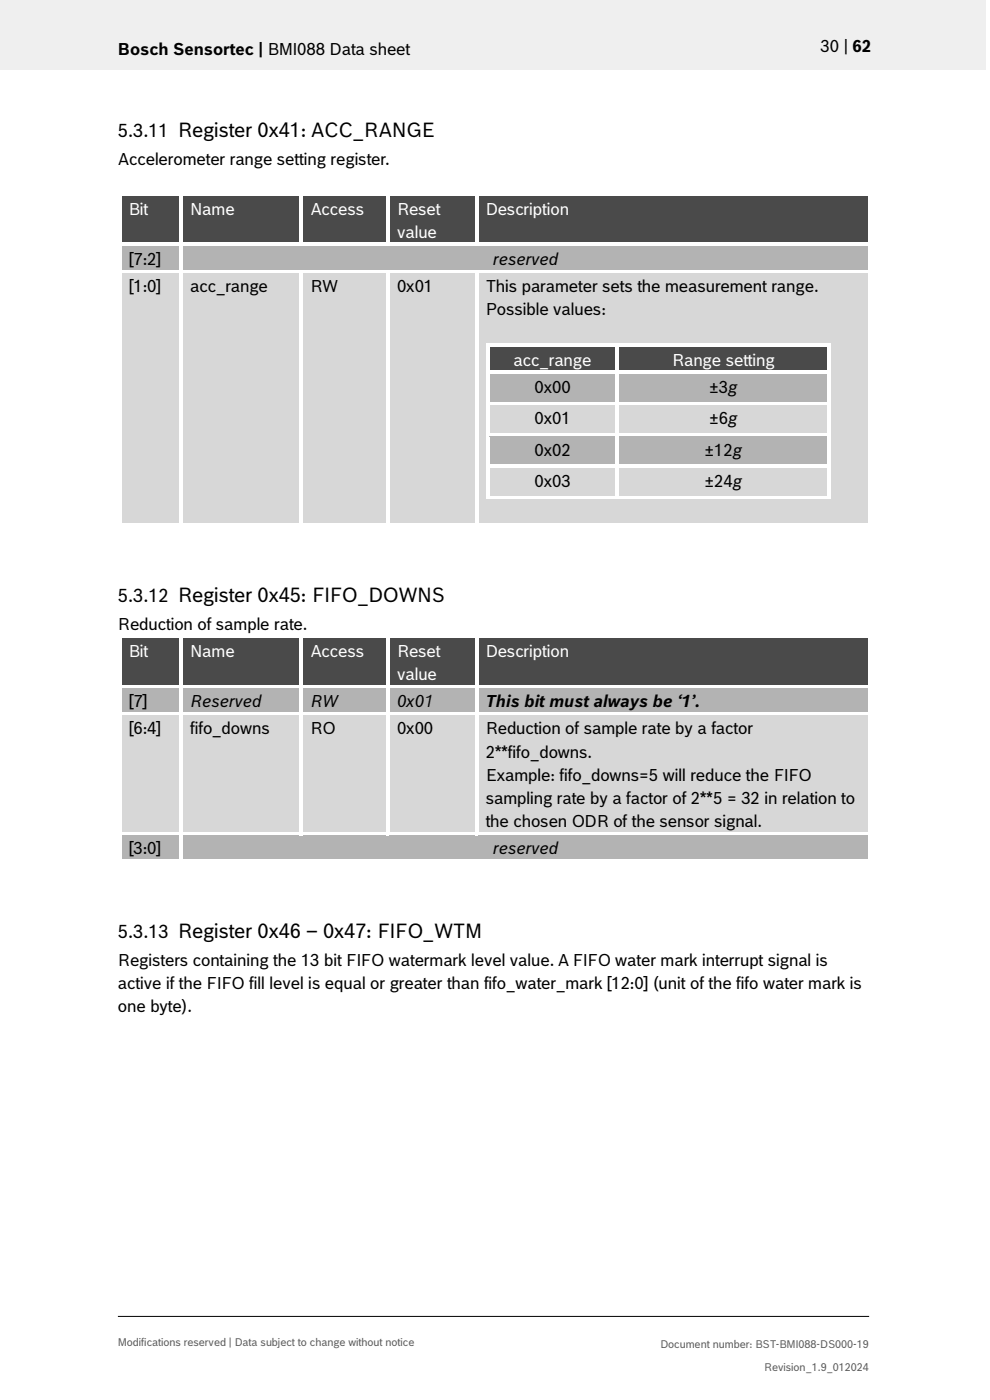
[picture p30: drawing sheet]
<svg xmlns="http://www.w3.org/2000/svg" width="210mm" height="297mm" viewBox="0 0 210 297" stroke-linecap="round" stroke-linejoin="round" font-family="sans-serif">
<defs><g id="words">
<g font-size="3.9">
<text x="25" y="29">5.3.11 Register 0x41: ACC_RANGE</text>
<text x="25" y="127.7">5.3.12 Register 0x45: FIFO_DOWNS</text>
<text x="25" y="199">5.3.13 Register 0x46 – 0x47: FIFO_WTM</text>
</g>
<g font-size="3.5">
<text x="25" y="11.6">Bosch Sensortec | BMI088 Data sheet</text>
<text x="174.1" y="11">30 | 62</text>
<text x="25" y="34.9">Accelerometer range setting register.</text>
<text x="27.3" y="56.2">[7:2]</text>
<text x="104.6" y="56.2">reserved</text>
<text x="27.3" y="62">[1:0]</text>
<text x="40.3" y="62">acc_range</text>
<text x="65.8" y="62">RW</text>
<text x="84.2" y="62">0x01</text>
<text x="103" y="62">This parameter sets the measurement range.</text>
<text x="103" y="66.9">Possible values:</text>
<text x="113.4" y="83.3">0x00</text>
<text x="150.5" y="83.3">±3g</text>
<text x="113.4" y="90">0x01</text>
<text x="150.5" y="90">±6g</text>
<text x="113.4" y="96.6">0x02</text>
<text x="149.5" y="96.6">±12g</text>
<text x="113.4" y="103.3">0x03</text>
<text x="149.5" y="103.3">±24g</text>
<text x="25" y="133.6">Reduction of sample rate.</text>
<text x="27.3" y="150.1">[7]</text>
<text x="27.3" y="155.8">[6:4]</text>
<text x="40.3" y="150.1">Reserved</text>
<text x="40.3" y="155.8">fifo_downs</text>
<text x="65.8" y="150.1">RW</text>
<text x="65.8" y="155.8">RO</text>
<text x="84.2" y="150.1">0x01</text>
<text x="84.2" y="155.8">0x00</text>
<text x="103" y="150.1">This bit must always be ‘1’.</text>
<text x="103" y="155.8">Reduction of sample rate by a factor</text>
<text x="103" y="160.7">2**fifo_downs.</text>
<text x="103" y="165.7">Example: fifo_downs=5 will reduce the FIFO</text>
<text x="103" y="170.6">sampling rate by a factor of 2**5 = 32 in relation to</text>
<text x="103" y="175.5">the chosen ODR of the sensor signal.</text>
<text x="27.3" y="181.3">[3:0]</text>
<text x="104.6" y="181.3">reserved</text>
<text x="25" y="204.9">Registers containing the 13 bit FIFO watermark level value. A FIFO water mark interrupt signal is</text>
<text x="25" y="209.8">active if the FIFO fill level is equal or greater than fifo_water_mark [12:0] (unit of the fifo water mark is</text>
<text x="25" y="214.8">one byte).</text>
</g>
<g font-size="3.5" fill="#fff">
<text x="27.3" y="45.6">Bit</text>
<text x="40.3" y="45.6">Name</text>
<text x="65.8" y="45.6">Access</text>
<text x="84.2" y="45.6">Reset</text>
<text x="103" y="45.6">Description</text>
<text x="84.2" y="50.5">value</text>
<text x="109" y="77.6">acc_range</text>
<text x="142.6" y="77.6">Range setting</text>
<text x="27.3" y="139.4">Bit</text>
<text x="40.3" y="139.4">Name</text>
<text x="65.8" y="139.4">Access</text>
<text x="84.2" y="139.4">Reset</text>
<text x="103" y="139.4">Description</text>
<text x="84.2" y="144.3">value</text>
</g>
<g font-size="2.3" fill="#535f6b">
<text x="25" y="285.5">Modifications reserved | Data subject to change without notice</text>
<text x="140.1" y="285.9">Document number: BST-BMI088-DS000-19</text>
<text x="162.1" y="290.9">Revision_1.9_012024</text>
</g>
</g></defs>
<path d="M0 0h209.1v14.8h-209.1z" fill="#efeff0"/>
<path d="M25 279.3h159.4" fill="none" stroke="#000" stroke-width=".21"/>
<g fill="#424c58">
<path d="M25.8 41.6h12.2v9.9h-12.2z" fill-rule="evenodd"/>
<path d="M38.8 41.6h24.8v9.9h-24.8z" fill-rule="evenodd"/>
<path d="M64.3 41.6h17.6v9.9h-17.6z" fill-rule="evenodd"/>
<path d="M82.7 41.6h18.1v9.9h-18.1z" fill-rule="evenodd"/>
<path d="M84.2 46.5h15v5h-15z" fill-rule="evenodd"/>
<path d="M101.5 41.6h82.7v9.9h-82.7z" fill-rule="evenodd"/>
</g>
<g fill="#424c58">
<path d="M27.3 41.6h9.2v4.9h-9.2z"/>
<path d="M40.3 41.6h21.7v4.9h-21.7z"/>
<path d="M65.8 41.6h14.6v4.9h-14.6z"/>
<path d="M84.2 41.6h15v4.9h-15z"/>
<path d="M103 41.6h79.7v4.9h-79.7z"/>
</g>
<g fill="#fff">
<path d="M25 40.8h.8v.8h-.8z" fill-rule="evenodd"/>
<path d="M25 40.8h.8v.8h-.8z" fill-rule="evenodd"/>
<path d="M25.8 40.8h12.2v.8h-12.2z" fill-rule="evenodd"/>
</g>
<path d="M25.8 41.6h12.2" fill="none" stroke="#424c58" stroke-width=".21"/>
<path d="M38 41.6h.8z" fill="#fff"/>
<g fill="#fff">
<path d="M38 40.8h.8v.8h-.8z" fill-rule="evenodd"/>
<path d="M38.8 40.8h24.7v.8h-24.7z" fill-rule="evenodd"/>
</g>
<path d="M38.8 41.6h24.7" fill="none" stroke="#424c58" stroke-width=".21"/>
<path d="M63.5 41.6h.8z" fill="#fff"/>
<g fill="#fff">
<path d="M63.5 40.8h.8v.8h-.8z" fill-rule="evenodd"/>
<path d="M64.3 40.8h17.6v.8h-17.6z" fill-rule="evenodd"/>
</g>
<path d="M64.3 41.6h17.6" fill="none" stroke="#424c58" stroke-width=".21"/>
<path d="M81.9 41.6h.8z" fill="#fff"/>
<g fill="#fff">
<path d="M81.9 40.8h.8v.8h-.8z" fill-rule="evenodd"/>
<path d="M82.7 40.8h18.1v.8h-18.1z" fill-rule="evenodd"/>
</g>
<path d="M82.7 41.6h18.1" fill="none" stroke="#424c58" stroke-width=".21"/>
<path d="M100.8 41.6h.7z" fill="#fff"/>
<g fill="#fff">
<path d="M100.8 40.8h.7v.8h-.7z" fill-rule="evenodd"/>
<path d="M101.5 40.8h82.7v.8h-82.7z" fill-rule="evenodd"/>
</g>
<path d="M101.5 41.6h82.7" fill="none" stroke="#424c58" stroke-width=".21"/>
<g fill="#fff">
<path d="M184.2 40.8h.8v.8h-.8z" fill-rule="evenodd"/>
<path d="M184.2 40.8h.8v.8h-.8z" fill-rule="evenodd"/>
<path d="M25 41.6h.8v9.9h-.8z" fill-rule="evenodd"/>
<path d="M38 41.6h.8v9.9h-.8z" fill-rule="evenodd"/>
<path d="M63.5 41.6h.8v9.9h-.8z" fill-rule="evenodd"/>
<path d="M81.9 41.6h.8v9.9h-.8z" fill-rule="evenodd"/>
<path d="M100.8 41.6h.7v9.9h-.7z" fill-rule="evenodd"/>
<path d="M184.2 41.6h.8v9.9h-.8z" fill-rule="evenodd"/>
</g>
<g fill="#b2b3b5">
<path d="M25.8 52.3h12.2v4.9h-12.2z" fill-rule="evenodd"/>
<path d="M38.8 52.3h145.4v4.9h-145.4z" fill-rule="evenodd"/>
</g>
<g fill="#b2b3b5">
<path d="M27.3 52.3h9.2v4.9h-9.2z"/>
<path d="M40.3 52.3h142.4v4.9h-142.4z"/>
</g>
<g fill="#fff">
<path d="M25 51.5h.8v.8h-.8z" fill-rule="evenodd"/>
<path d="M25.8 51.5h12.2v.8h-12.2z" fill-rule="evenodd"/>
</g>
<path d="M25.8 52.3h12.2" fill="none" stroke="#b2b3b5" stroke-width=".21"/>
<g fill="#fff">
<path d="M38 51.5h.8v.8h-.8z" fill-rule="evenodd"/>
<path d="M38.8 51.5h24.7v.8h-24.7z" fill-rule="evenodd"/>
</g>
<path d="M38.8 52.3h24.7" fill="none" stroke="#b2b3b5" stroke-width=".21"/>
<path d="M63.5 52.3h.8z" fill="#b2b3b5"/>
<g fill="#fff">
<path d="M63.5 51.5h.8v.8h-.8z" fill-rule="evenodd"/>
<path d="M64.3 51.5h17.6v.8h-17.6z" fill-rule="evenodd"/>
</g>
<path d="M64.3 52.3h17.6" fill="none" stroke="#b2b3b5" stroke-width=".21"/>
<path d="M81.9 52.3h.8z" fill="#b2b3b5"/>
<g fill="#fff">
<path d="M81.9 51.5h.8v.8h-.8z" fill-rule="evenodd"/>
<path d="M82.7 51.5h18.1v.8h-18.1z" fill-rule="evenodd"/>
</g>
<path d="M82.7 52.3h18.1" fill="none" stroke="#b2b3b5" stroke-width=".21"/>
<path d="M100.8 52.3h.7z" fill="#b2b3b5"/>
<g fill="#fff">
<path d="M100.8 51.5h.7v.8h-.7z" fill-rule="evenodd"/>
<path d="M101.5 51.5h82.7v.8h-82.7z" fill-rule="evenodd"/>
</g>
<path d="M101.5 52.3h82.7" fill="none" stroke="#b2b3b5" stroke-width=".21"/>
<g fill="#fff">
<path d="M184.2 51.5h.8v.8h-.8z" fill-rule="evenodd"/>
<path d="M25 52.3h.8v4.9h-.8z" fill-rule="evenodd"/>
<path d="M38 52.3h.8v4.9h-.8z" fill-rule="evenodd"/>
<path d="M184.2 52.3h.8v4.9h-.8z" fill-rule="evenodd"/>
</g>
<g fill="#d7d7da">
<path d="M25.8 58h12.2v53h-12.2z" fill-rule="evenodd"/>
<path d="M38.8 58h24.8v53h-24.8z" fill-rule="evenodd"/>
<path d="M64.3 58h17.6v53h-17.6z" fill-rule="evenodd"/>
<path d="M82.7 58h18.1v53h-18.1z" fill-rule="evenodd"/>
<path d="M101.5 58h82.7v53h-82.7z" fill-rule="evenodd"/>
<path d="M103 62.9h79.7v5h-79.7z" fill-rule="evenodd"/>
<path d="M103 67.9h79.7v4.9h-79.7z" fill-rule="evenodd"/>
</g>
<g fill="#d7d7da">
<path d="M27.3 58h9.2v4.9h-9.2z"/>
<path d="M40.3 58h21.7v4.9h-21.7z"/>
<path d="M65.8 58h14.6v4.9h-14.6z"/>
<path d="M84.2 58h15v4.9h-15z"/>
<path d="M103 58h79.7v4.9h-79.7z"/>
</g>
<path d="M103 72.8v5.8M176.4 72.8v5.8" fill="none" stroke="#d7d7da" stroke-width=".21"/>
<g fill="#424c58">
<path d="M103.8 73.6h26.8v5h-26.8z" fill-rule="evenodd"/>
<path d="M131.3 73.6h44.3v5h-44.3z" fill-rule="evenodd"/>
</g>
<g fill="#424c58">
<path d="M105.4 73.6h23.7v5h-23.7z"/>
<path d="M132.9 73.6h41.2v5h-41.2z"/>
</g>
<g fill="#fff">
<path d="M103.1 72.8h.7v.8h-.7z" fill-rule="evenodd"/>
<path d="M103.1 72.8h.7v.8h-.7z" fill-rule="evenodd"/>
<path d="M103.8 72.8h26.7v.8h-26.7z" fill-rule="evenodd"/>
</g>
<path d="M103.8 73.6h26.7" fill="none" stroke="#424c58" stroke-width=".21"/>
<path d="M130.5 73.6h.8z" fill="#fff"/>
<g fill="#fff">
<path d="M130.5 72.8h.8v.8h-.8z" fill-rule="evenodd"/>
<path d="M131.3 72.8h44.3v.8h-44.3z" fill-rule="evenodd"/>
</g>
<path d="M131.3 73.6h44.3" fill="none" stroke="#424c58" stroke-width=".21"/>
<g fill="#fff">
<path d="M175.6 72.8h.7v.8h-.7z" fill-rule="evenodd"/>
<path d="M175.6 72.8h.7v.8h-.7z" fill-rule="evenodd"/>
<path d="M103.1 73.6h.7v5h-.7z" fill-rule="evenodd"/>
<path d="M130.5 73.6h.8v5h-.8z" fill-rule="evenodd"/>
<path d="M175.6 73.6h.7v5h-.7z" fill-rule="evenodd"/>
</g>
<path d="M103 78.6v6.6M176.4 78.6v6.6" fill="none" stroke="#d7d7da" stroke-width=".21"/>
<g fill="#b2b3b5">
<path d="M103.8 79.4h26.8v5.8h-26.8z" fill-rule="evenodd"/>
<path d="M131.3 79.4h44.3v5.8h-44.3z" fill-rule="evenodd"/>
</g>
<g fill="#b2b3b5">
<path d="M105.4 79.4h23.7v4.9h-23.7z"/>
<path d="M132.9 79.4h41.2v4.9h-41.2z"/>
</g>
<g fill="#fff">
<path d="M103.1 78.6h.7v.8h-.7z" fill-rule="evenodd"/>
<path d="M103.8 78.6h26.7v.8h-26.7z" fill-rule="evenodd"/>
</g>
<path d="M103.8 79.4h26.7" fill="none" stroke="#b2b3b5" stroke-width=".21"/>
<g fill="#fff">
<path d="M130.5 78.6h.8v.8h-.8z" fill-rule="evenodd"/>
<path d="M131.3 78.6h44.3v.8h-44.3z" fill-rule="evenodd"/>
</g>
<path d="M131.3 79.4h44.3" fill="none" stroke="#b2b3b5" stroke-width=".21"/>
<g fill="#fff">
<path d="M175.6 78.6h.7v.8h-.7z" fill-rule="evenodd"/>
<path d="M103.1 79.4h.7v5.8h-.7z" fill-rule="evenodd"/>
<path d="M130.5 79.4h.8v5.8h-.8z" fill-rule="evenodd"/>
<path d="M175.6 79.4h.7v5.8h-.7z" fill-rule="evenodd"/>
</g>
<path d="M103 85.2v6.7M176.4 85.2v6.7" fill="none" stroke="#d7d7da" stroke-width=".21"/>
<g fill="#d7d7da">
<path d="M103.8 86h26.8v5.9h-26.8z" fill-rule="evenodd"/>
<path d="M131.3 86h44.3v5.9h-44.3z" fill-rule="evenodd"/>
</g>
<g fill="#d7d7da">
<path d="M105.4 86h23.7v5h-23.7z"/>
<path d="M132.9 86h41.2v5h-41.2z"/>
</g>
<g fill="#fff">
<path d="M103.1 85.2h.7v.8h-.7z" fill-rule="evenodd"/>
<path d="M103.8 85.2h26.7v.8h-26.7z" fill-rule="evenodd"/>
</g>
<path d="M103.8 86h26.7" fill="none" stroke="#d7d7da" stroke-width=".21"/>
<g fill="#fff">
<path d="M130.5 85.2h.8v.8h-.8z" fill-rule="evenodd"/>
<path d="M131.3 85.2h44.3v.8h-44.3z" fill-rule="evenodd"/>
</g>
<path d="M131.3 86h44.3" fill="none" stroke="#d7d7da" stroke-width=".21"/>
<g fill="#fff">
<path d="M175.6 85.2h.7v.8h-.7z" fill-rule="evenodd"/>
<path d="M103.1 86h.7v5.9h-.7z" fill-rule="evenodd"/>
<path d="M130.5 86h.8v5.9h-.8z" fill-rule="evenodd"/>
<path d="M175.6 86h.7v5.9h-.7z" fill-rule="evenodd"/>
</g>
<path d="M103 91.9v6.7M176.4 91.9v6.7" fill="none" stroke="#d7d7da" stroke-width=".21"/>
<g fill="#b2b3b5">
<path d="M103.8 92.7h26.8v5.9h-26.8z" fill-rule="evenodd"/>
<path d="M131.3 92.7h44.3v5.9h-44.3z" fill-rule="evenodd"/>
</g>
<g fill="#b2b3b5">
<path d="M105.4 92.7h23.7v4.9h-23.7z"/>
<path d="M132.9 92.7h41.2v4.9h-41.2z"/>
</g>
<g fill="#fff">
<path d="M103.1 91.9h.7v.8h-.7z" fill-rule="evenodd"/>
<path d="M103.8 91.9h26.7v.8h-26.7z" fill-rule="evenodd"/>
</g>
<path d="M103.8 92.7h26.7" fill="none" stroke="#b2b3b5" stroke-width=".21"/>
<g fill="#fff">
<path d="M130.5 91.9h.8v.8h-.8z" fill-rule="evenodd"/>
<path d="M131.3 91.9h44.3v.8h-44.3z" fill-rule="evenodd"/>
</g>
<path d="M131.3 92.7h44.3" fill="none" stroke="#b2b3b5" stroke-width=".21"/>
<g fill="#fff">
<path d="M175.6 91.9h.7v.8h-.7z" fill-rule="evenodd"/>
<path d="M103.1 92.7h.7v5.9h-.7z" fill-rule="evenodd"/>
<path d="M130.5 92.7h.8v5.9h-.8z" fill-rule="evenodd"/>
<path d="M175.6 92.7h.7v5.9h-.7z" fill-rule="evenodd"/>
</g>
<path d="M103 98.6v7.4M176.4 98.6v7.4" fill="none" stroke="#d7d7da" stroke-width=".21"/>
<g fill="#d7d7da">
<path d="M103.8 99.4h26.8v5.8h-26.8z" fill-rule="evenodd"/>
<path d="M131.3 99.4h44.3v5.8h-44.3z" fill-rule="evenodd"/>
</g>
<g fill="#d7d7da">
<path d="M105.4 99.4h23.7v4.9h-23.7z"/>
<path d="M132.9 99.4h41.2v4.9h-41.2z"/>
</g>
<g fill="#fff">
<path d="M103.1 98.6h.7v.8h-.7z" fill-rule="evenodd"/>
<path d="M103.8 98.6h26.7v.8h-26.7z" fill-rule="evenodd"/>
</g>
<path d="M103.8 99.4h26.7" fill="none" stroke="#d7d7da" stroke-width=".21"/>
<g fill="#fff">
<path d="M130.5 98.6h.8v.8h-.8z" fill-rule="evenodd"/>
<path d="M131.3 98.6h44.3v.8h-44.3z" fill-rule="evenodd"/>
</g>
<path d="M131.3 99.4h44.3" fill="none" stroke="#d7d7da" stroke-width=".21"/>
<g fill="#fff">
<path d="M175.6 98.6h.7v.8h-.7z" fill-rule="evenodd"/>
<path d="M103.1 99.4h.7v5.8h-.7z" fill-rule="evenodd"/>
<path d="M103.1 105.2h.7v.8h-.7z" fill-rule="evenodd"/>
<path d="M103.1 105.2h.7v.8h-.7z" fill-rule="evenodd"/>
<path d="M103.8 105.2h26.7v.8h-26.7z" fill-rule="evenodd"/>
<path d="M130.5 99.4h.8v5.8h-.8z" fill-rule="evenodd"/>
<path d="M130.5 105.2h.8v.8h-.8z" fill-rule="evenodd"/>
<path d="M131.3 105.2h44.3v.8h-44.3z" fill-rule="evenodd"/>
<path d="M175.6 99.4h.7v5.8h-.7z" fill-rule="evenodd"/>
<path d="M175.6 105.2h.7v.8h-.7z" fill-rule="evenodd"/>
<path d="M175.6 105.2h.7v.8h-.7z" fill-rule="evenodd"/>
</g>
<path d="M103 106h79.7v5h-79.7z" fill="#d7d7da"/>
<g fill="#fff">
<path d="M25 57.2h.8v.8h-.8z" fill-rule="evenodd"/>
<path d="M25.8 57.2h12.2v.8h-12.2z" fill-rule="evenodd"/>
</g>
<path d="M25.8 58h12.2" fill="none" stroke="#d7d7da" stroke-width=".21"/>
<g fill="#fff">
<path d="M38 57.2h.8v.8h-.8z" fill-rule="evenodd"/>
<path d="M38.8 57.2h24.7v.8h-24.7z" fill-rule="evenodd"/>
</g>
<path d="M38.8 58h24.7" fill="none" stroke="#d7d7da" stroke-width=".21"/>
<path d="M63.5 58h.8z" fill="#fff"/>
<g fill="#fff">
<path d="M63.5 57.2h.8v.8h-.8z" fill-rule="evenodd"/>
<path d="M64.3 57.2h17.6v.8h-17.6z" fill-rule="evenodd"/>
</g>
<path d="M64.3 58h17.6" fill="none" stroke="#d7d7da" stroke-width=".21"/>
<path d="M81.9 58h.8z" fill="#fff"/>
<g fill="#fff">
<path d="M81.9 57.2h.8v.8h-.8z" fill-rule="evenodd"/>
<path d="M82.7 57.2h18.1v.8h-18.1z" fill-rule="evenodd"/>
</g>
<path d="M82.7 58h18.1" fill="none" stroke="#d7d7da" stroke-width=".21"/>
<path d="M100.8 58h.7z" fill="#fff"/>
<g fill="#fff">
<path d="M100.8 57.2h.7v.8h-.7z" fill-rule="evenodd"/>
<path d="M101.5 57.2h82.7v.8h-82.7z" fill-rule="evenodd"/>
</g>
<path d="M101.5 58h82.7" fill="none" stroke="#d7d7da" stroke-width=".21"/>
<g fill="#fff">
<path d="M184.2 57.2h.8v.8h-.8z" fill-rule="evenodd"/>
<path d="M25 58h.8v53h-.8z" fill-rule="evenodd"/>
<path d="M25 111h.8v.8h-.8z" fill-rule="evenodd"/>
<path d="M25 111h.8v.8h-.8z" fill-rule="evenodd"/>
<path d="M25.8 111h12.2v.8h-12.2z" fill-rule="evenodd"/>
<path d="M38 58h.8v53h-.8z" fill-rule="evenodd"/>
<path d="M38 111h.8v.8h-.8z" fill-rule="evenodd"/>
<path d="M38.8 111h24.7v.8h-24.7z" fill-rule="evenodd"/>
<path d="M63.5 58h.8v53h-.8z" fill-rule="evenodd"/>
<path d="M63.5 111h.8v.8h-.8z" fill-rule="evenodd"/>
<path d="M64.3 111h17.6v.8h-17.6z" fill-rule="evenodd"/>
<path d="M81.9 58h.8v53h-.8z" fill-rule="evenodd"/>
<path d="M81.9 111h.8v.8h-.8z" fill-rule="evenodd"/>
<path d="M82.7 111h18.1v.8h-18.1z" fill-rule="evenodd"/>
<path d="M100.8 58h.7v53h-.7z" fill-rule="evenodd"/>
<path d="M100.8 111h.7v.8h-.7z" fill-rule="evenodd"/>
<path d="M101.5 111h82.7v.8h-82.7z" fill-rule="evenodd"/>
<path d="M184.2 58h.8v53h-.8z" fill-rule="evenodd"/>
<path d="M184.2 111h.8v.8h-.8z" fill-rule="evenodd"/>
<path d="M184.2 111h.8v.8h-.8z" fill-rule="evenodd"/>
</g>
<g fill="#424c58">
<path d="M25.8 135.4h12.2v9.9h-12.2z" fill-rule="evenodd"/>
<path d="M38.8 135.4h24.8v9.9h-24.8z" fill-rule="evenodd"/>
<path d="M64.3 135.4h17.6v9.9h-17.6z" fill-rule="evenodd"/>
<path d="M82.7 135.4h18.1v9.9h-18.1z" fill-rule="evenodd"/>
<path d="M101.5 135.4h82.7v9.9h-82.7z" fill-rule="evenodd"/>
</g>
<g fill="#424c58">
<path d="M27.3 135.4h9.2v5h-9.2z"/>
<path d="M40.3 135.4h21.7v5h-21.7z"/>
<path d="M65.8 135.4h14.6v5h-14.6z"/>
<path d="M84.2 135.4h15v5h-15z"/>
<path d="M84.2 140.4h15v4.9h-15z"/>
<path d="M103 135.4h79.7v5h-79.7z"/>
</g>
<g fill="#fff">
<path d="M25 134.6h.8v.8h-.8z" fill-rule="evenodd"/>
<path d="M25 134.6h.8v.8h-.8z" fill-rule="evenodd"/>
<path d="M25.8 134.6h12.2v.8h-12.2z" fill-rule="evenodd"/>
</g>
<path d="M25.8 135.4h12.2" fill="none" stroke="#424c58" stroke-width=".21"/>
<path d="M38 135.4h.8z" fill="#fff"/>
<g fill="#fff">
<path d="M38 134.6h.8v.8h-.8z" fill-rule="evenodd"/>
<path d="M38.8 134.6h24.7v.8h-24.7z" fill-rule="evenodd"/>
</g>
<path d="M38.8 135.4h24.7" fill="none" stroke="#424c58" stroke-width=".21"/>
<path d="M63.5 135.4h.8z" fill="#fff"/>
<g fill="#fff">
<path d="M63.5 134.6h.8v.8h-.8z" fill-rule="evenodd"/>
<path d="M64.3 134.6h17.6v.8h-17.6z" fill-rule="evenodd"/>
</g>
<path d="M64.3 135.4h17.6" fill="none" stroke="#424c58" stroke-width=".21"/>
<path d="M81.9 135.4h.8z" fill="#fff"/>
<g fill="#fff">
<path d="M81.9 134.6h.8v.8h-.8z" fill-rule="evenodd"/>
<path d="M82.7 134.6h18.1v.8h-18.1z" fill-rule="evenodd"/>
</g>
<path d="M82.7 135.4h18.1" fill="none" stroke="#424c58" stroke-width=".21"/>
<path d="M100.8 135.4h.7z" fill="#fff"/>
<g fill="#fff">
<path d="M100.8 134.6h.7v.8h-.7z" fill-rule="evenodd"/>
<path d="M101.5 134.6h82.7v.8h-82.7z" fill-rule="evenodd"/>
</g>
<path d="M101.5 135.4h82.7" fill="none" stroke="#424c58" stroke-width=".21"/>
<g fill="#fff">
<path d="M184.2 134.6h.8v.8h-.8z" fill-rule="evenodd"/>
<path d="M184.2 134.6h.8v.8h-.8z" fill-rule="evenodd"/>
<path d="M25 135.4h.8v9.9h-.8z" fill-rule="evenodd"/>
<path d="M38 135.4h.8v9.9h-.8z" fill-rule="evenodd"/>
<path d="M63.5 135.4h.8v9.9h-.8z" fill-rule="evenodd"/>
<path d="M81.9 135.4h.8v9.9h-.8z" fill-rule="evenodd"/>
<path d="M100.8 135.4h.7v9.9h-.7z" fill-rule="evenodd"/>
<path d="M184.2 135.4h.8v9.9h-.8z" fill-rule="evenodd"/>
</g>
<g fill="#b2b3b5">
<path d="M25.8 146.1h12.2v4.9h-12.2z" fill-rule="evenodd"/>
<path d="M38.8 146.1h24.8v4.9h-24.8z" fill-rule="evenodd"/>
<path d="M64.3 146.1h17.6v4.9h-17.6z" fill-rule="evenodd"/>
<path d="M82.7 146.1h18.1v4.9h-18.1z" fill-rule="evenodd"/>
<path d="M101.5 146.1h82.7v4.9h-82.7z" fill-rule="evenodd"/>
</g>
<g fill="#b2b3b5">
<path d="M27.3 146.1h9.2v4.9h-9.2z"/>
<path d="M40.3 146.1h21.7v4.9h-21.7z"/>
<path d="M65.8 146.1h14.6v4.9h-14.6z"/>
<path d="M84.2 146.1h15v4.9h-15z"/>
<path d="M103 146.1h79.7v4.9h-79.7z"/>
</g>
<g fill="#fff">
<path d="M25 145.3h.8v.8h-.8z" fill-rule="evenodd"/>
<path d="M25.8 145.3h12.2v.8h-12.2z" fill-rule="evenodd"/>
</g>
<path d="M25.8 146.1h12.2" fill="none" stroke="#b2b3b5" stroke-width=".21"/>
<g fill="#fff">
<path d="M38 145.3h.8v.8h-.8z" fill-rule="evenodd"/>
<path d="M38.8 145.3h24.7v.8h-24.7z" fill-rule="evenodd"/>
</g>
<path d="M38.8 146.1h24.7" fill="none" stroke="#b2b3b5" stroke-width=".21"/>
<g fill="#fff">
<path d="M63.5 145.3h.8v.8h-.8z" fill-rule="evenodd"/>
<path d="M64.3 145.3h17.6v.8h-17.6z" fill-rule="evenodd"/>
</g>
<path d="M64.3 146.1h17.6" fill="none" stroke="#b2b3b5" stroke-width=".21"/>
<g fill="#fff">
<path d="M81.9 145.3h.8v.8h-.8z" fill-rule="evenodd"/>
<path d="M82.7 145.3h18.1v.8h-18.1z" fill-rule="evenodd"/>
</g>
<path d="M82.7 146.1h18.1" fill="none" stroke="#b2b3b5" stroke-width=".21"/>
<g fill="#fff">
<path d="M100.8 145.3h.7v.8h-.7z" fill-rule="evenodd"/>
<path d="M101.5 145.3h82.7v.8h-82.7z" fill-rule="evenodd"/>
</g>
<path d="M101.5 146.1h82.7" fill="none" stroke="#b2b3b5" stroke-width=".21"/>
<g fill="#fff">
<path d="M184.2 145.3h.8v.8h-.8z" fill-rule="evenodd"/>
<path d="M25 146.1h.8v4.9h-.8z" fill-rule="evenodd"/>
<path d="M38 146.1h.8v4.9h-.8z" fill-rule="evenodd"/>
<path d="M63.5 146.1h.8v4.9h-.8z" fill-rule="evenodd"/>
<path d="M81.9 146.1h.8v4.9h-.8z" fill-rule="evenodd"/>
<path d="M100.8 146.1h.7v4.9h-.7z" fill-rule="evenodd"/>
<path d="M184.2 146.1h.8v4.9h-.8z" fill-rule="evenodd"/>
</g>
<g fill="#d7d7da">
<path d="M25.8 151.8h12.2v24.7h-12.2z" fill-rule="evenodd"/>
<path d="M38.8 151.8h24.8v24.7h-24.8z" fill-rule="evenodd"/>
<path d="M64.3 151.8h17.6v24.7h-17.6z" fill-rule="evenodd"/>
<path d="M82.7 151.8h18.1v24.7h-18.1z" fill-rule="evenodd"/>
<path d="M101.5 151.8h82.7v24.7h-82.7z" fill-rule="evenodd"/>
<path d="M103 156.8h79.7v4.9h-79.7z" fill-rule="evenodd"/>
<path d="M103 161.7h79.7v4.9h-79.7z" fill-rule="evenodd"/>
<path d="M103 166.6h79.7v5h-79.7z" fill-rule="evenodd"/>
</g>
<g fill="#d7d7da">
<path d="M27.3 151.8h9.2v5h-9.2z"/>
<path d="M40.3 151.8h21.7v5h-21.7z"/>
<path d="M65.8 151.8h14.6v5h-14.6z"/>
<path d="M84.2 151.8h15v5h-15z"/>
<path d="M103 151.8h79.7v5h-79.7z"/>
<path d="M103 171.6h79.7v4.9h-79.7z"/>
</g>
<g fill="#fff">
<path d="M25 151h.8v.8h-.8z" fill-rule="evenodd"/>
<path d="M25.8 151h12.2v.8h-12.2z" fill-rule="evenodd"/>
</g>
<path d="M25.8 151.8h12.2" fill="none" stroke="#d7d7da" stroke-width=".21"/>
<g fill="#fff">
<path d="M38 151h.8v.8h-.8z" fill-rule="evenodd"/>
<path d="M38.8 151h24.7v.8h-24.7z" fill-rule="evenodd"/>
</g>
<path d="M38.8 151.8h24.7" fill="none" stroke="#d7d7da" stroke-width=".21"/>
<g fill="#fff">
<path d="M63.5 151h.8v.8h-.8z" fill-rule="evenodd"/>
<path d="M64.3 151h17.6v.8h-17.6z" fill-rule="evenodd"/>
</g>
<path d="M64.3 151.8h17.6" fill="none" stroke="#d7d7da" stroke-width=".21"/>
<g fill="#fff">
<path d="M81.9 151h.8v.8h-.8z" fill-rule="evenodd"/>
<path d="M82.7 151h18.1v.8h-18.1z" fill-rule="evenodd"/>
</g>
<path d="M82.7 151.8h18.1" fill="none" stroke="#d7d7da" stroke-width=".21"/>
<g fill="#fff">
<path d="M100.8 151h.7v.8h-.7z" fill-rule="evenodd"/>
<path d="M101.5 151h82.7v.8h-82.7z" fill-rule="evenodd"/>
</g>
<path d="M101.5 151.8h82.7" fill="none" stroke="#d7d7da" stroke-width=".21"/>
<g fill="#fff">
<path d="M184.2 151h.8v.8h-.8z" fill-rule="evenodd"/>
<path d="M25 151.8h.8v24.7h-.8z" fill-rule="evenodd"/>
<path d="M38 151.8h.8v24.7h-.8z" fill-rule="evenodd"/>
<path d="M63.5 151.8h.8v24.7h-.8z" fill-rule="evenodd"/>
<path d="M81.9 151.8h.8v24.7h-.8z" fill-rule="evenodd"/>
<path d="M100.8 151.8h.7v24.7h-.7z" fill-rule="evenodd"/>
<path d="M184.2 151.8h.8v24.7h-.8z" fill-rule="evenodd"/>
</g>
<g fill="#b2b3b5">
<path d="M25.8 177.3h12.2v4.9h-12.2z" fill-rule="evenodd"/>
<path d="M38.8 177.3h145.4v4.9h-145.4z" fill-rule="evenodd"/>
</g>
<g fill="#b2b3b5">
<path d="M27.3 177.3h9.2v4.9h-9.2z"/>
<path d="M40.3 177.3h142.4v4.9h-142.4z"/>
</g>
<g fill="#fff">
<path d="M25 176.5h.8v.8h-.8z" fill-rule="evenodd"/>
<path d="M25.8 176.5h12.2v.8h-12.2z" fill-rule="evenodd"/>
</g>
<path d="M25.8 177.3h12.2" fill="none" stroke="#b2b3b5" stroke-width=".21"/>
<g fill="#fff">
<path d="M38 176.5h.8v.8h-.8z" fill-rule="evenodd"/>
<path d="M38.8 176.5h24.7v.8h-24.7z" fill-rule="evenodd"/>
</g>
<path d="M38.8 177.3h24.7" fill="none" stroke="#b2b3b5" stroke-width=".21"/>
<path d="M63.5 177.3h.8z" fill="#b2b3b5"/>
<g fill="#fff">
<path d="M63.5 176.5h.8v.8h-.8z" fill-rule="evenodd"/>
<path d="M64.3 176.5h17.6v.8h-17.6z" fill-rule="evenodd"/>
</g>
<path d="M64.3 177.3h17.6" fill="none" stroke="#b2b3b5" stroke-width=".21"/>
<path d="M81.9 177.3h.8z" fill="#b2b3b5"/>
<g fill="#fff">
<path d="M81.9 176.5h.8v.8h-.8z" fill-rule="evenodd"/>
<path d="M82.7 176.5h18.1v.8h-18.1z" fill-rule="evenodd"/>
</g>
<path d="M82.7 177.3h18.1" fill="none" stroke="#b2b3b5" stroke-width=".21"/>
<path d="M100.8 177.3h.7z" fill="#b2b3b5"/>
<g fill="#fff">
<path d="M100.8 176.5h.7v.8h-.7z" fill-rule="evenodd"/>
<path d="M101.5 176.5h82.7v.8h-82.7z" fill-rule="evenodd"/>
</g>
<path d="M101.5 177.3h82.7" fill="none" stroke="#b2b3b5" stroke-width=".21"/>
<g fill="#fff">
<path d="M184.2 176.5h.8v.8h-.8z" fill-rule="evenodd"/>
<path d="M25 177.3h.8v4.9h-.8z" fill-rule="evenodd"/>
<path d="M25 182.2h.8v.8h-.8z" fill-rule="evenodd"/>
<path d="M25 182.2h.8v.8h-.8z" fill-rule="evenodd"/>
<path d="M25.8 182.2h12.2v.8h-12.2z" fill-rule="evenodd"/>
<path d="M38 177.3h.8v4.9h-.8z" fill-rule="evenodd"/>
<path d="M38 182.2h.8v.8h-.8z" fill-rule="evenodd"/>
<path d="M38.8 182.2h145.4v.8h-145.4z" fill-rule="evenodd"/>
<path d="M184.2 177.3h.8v4.9h-.8z" fill-rule="evenodd"/>
<path d="M184.2 182.2h.8v.8h-.8z" fill-rule="evenodd"/>
<path d="M184.2 182.2h.8v.8h-.8z" fill-rule="evenodd"/>
</g>
<use href="#words"/>
</svg>
